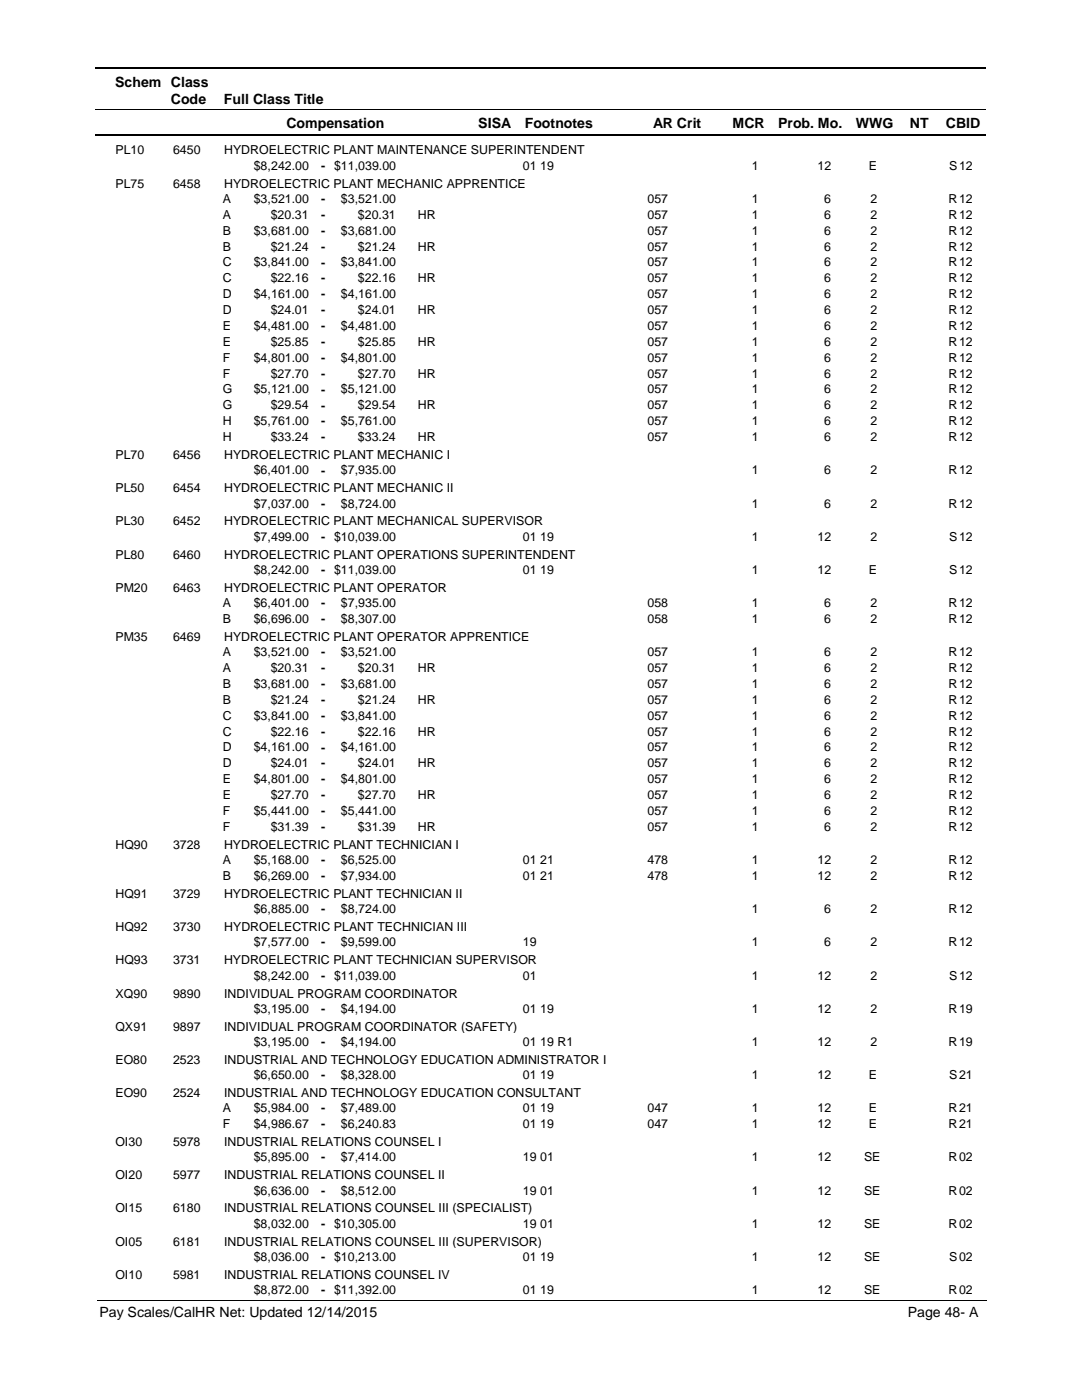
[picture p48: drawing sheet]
<svg xmlns="http://www.w3.org/2000/svg" width="216mm" height="279mm" viewBox="0 0 216 279" stroke-linecap="round" stroke-linejoin="round" font-family="sans-serif">
<defs><g id="words">
<g font-size="2.8">
<text x="23" y="17.3">Schem Class</text>
<text x="34.1" y="20.7">Code</text>
<text x="44.7" y="20.7">Full Class Title</text>
<text x="57.2" y="25.6">Compensation</text>
<text x="95.4" y="25.6">SISA</text>
<text x="104.7" y="25.6">Footnotes</text>
<text x="130.3" y="25.6">AR Crit</text>
<text x="146.2" y="25.6">MCR</text>
<text x="155.3" y="25.6">Prob. Mo.</text>
<text x="170.8" y="25.6">WWG</text>
<text x="181.5" y="25.6">NT</text>
<text x="188.7" y="25.6">CBID</text>
<text x="19.9" y="262.9">Pay Scales/CalHR Net: Updated 12/14/2015</text>
<text x="181.1" y="262.9">Page 48- A</text>
</g>
<g font-size="2.5">
<text x="23" y="30.8">PL10</text>
<text x="34.5" y="30.8">6450</text>
<text x="44.7" y="30.8">HYDROELECTRIC PLANT MAINTENANCE SUPERINTENDENT</text>
<text x="50.6" y="33.9">$8,242.00</text>
<text x="64.1" y="33.9">- $11,039.00</text>
<text x="104.3" y="33.9">01 19</text>
<text x="150" y="33.9">1</text>
<text x="163.1" y="33.9">12</text>
<text x="173.4" y="33.9">E</text>
<text x="189.4" y="33.9">S</text>
<text x="191.4" y="33.9">12</text>
<text x="23" y="37.4">PL75</text>
<text x="34.5" y="37.4">6458</text>
<text x="44.5" y="40.5">A</text>
<text x="44.7" y="37.4">HYDROELECTRIC PLANT MECHANIC APPRENTICE</text>
<text x="50.6" y="40.5">$3,521.00</text>
<text x="64.1" y="40.5">-</text>
<text x="68" y="40.5">$3,521.00</text>
<text x="129.2" y="40.5">057</text>
<text x="150" y="40.5">1</text>
<text x="164.5" y="40.5">6</text>
<text x="173.7" y="40.5">2</text>
<text x="189.3" y="40.5">R</text>
<text x="191.4" y="40.5">12</text>
<text x="44.5" y="43.6">A</text>
<text x="44.5" y="46.8">B</text>
<text x="50.6" y="46.8">$3,681.00</text>
<text x="54" y="43.6">$20.31</text>
<text x="64.1" y="43.7">-</text>
<text x="64.1" y="46.8">-</text>
<text x="68" y="46.8">$3,681.00</text>
<text x="71.4" y="43.6">$20.31</text>
<text x="83.4" y="43.6">HR</text>
<text x="129.2" y="46.8">057</text>
<text x="129.2" y="43.6">057</text>
<text x="150" y="43.6">1</text>
<text x="150" y="46.8">1</text>
<text x="164.5" y="43.6">6</text>
<text x="164.5" y="46.8">6</text>
<text x="173.7" y="46.8">2</text>
<text x="173.7" y="43.6">2</text>
<text x="189.3" y="43.6">R</text>
<text x="189.3" y="46.8">R</text>
<text x="191.4" y="43.6">12</text>
<text x="191.4" y="46.8">12</text>
<text x="44.5" y="50">B</text>
<text x="44.5" y="53.1">C</text>
<text x="50.6" y="53.1">$3,841.00</text>
<text x="54" y="50">$21.24</text>
<text x="64.1" y="50">-</text>
<text x="64.1" y="53.2">-</text>
<text x="68" y="53.1">$3,841.00</text>
<text x="71.4" y="50">$21.24</text>
<text x="83.4" y="50">HR</text>
<text x="129.2" y="53.1">057</text>
<text x="129.2" y="50">057</text>
<text x="150" y="50">1</text>
<text x="150" y="53.1">1</text>
<text x="164.5" y="50">6</text>
<text x="164.5" y="53.1">6</text>
<text x="173.7" y="53.1">2</text>
<text x="173.7" y="50">2</text>
<text x="189.3" y="50">R</text>
<text x="189.3" y="53.1">R</text>
<text x="191.4" y="50">12</text>
<text x="191.4" y="53.1">12</text>
<text x="44.5" y="56.3">C</text>
<text x="44.5" y="59.5">D</text>
<text x="50.6" y="59.5">$4,161.00</text>
<text x="54" y="56.3">$22.16</text>
<text x="64.1" y="56.4">-</text>
<text x="64.1" y="59.5">-</text>
<text x="68" y="59.5">$4,161.00</text>
<text x="71.4" y="56.3">$22.16</text>
<text x="83.4" y="56.3">HR</text>
<text x="129.2" y="59.5">057</text>
<text x="129.2" y="56.3">057</text>
<text x="150" y="56.3">1</text>
<text x="150" y="59.5">1</text>
<text x="164.5" y="56.3">6</text>
<text x="164.5" y="59.5">6</text>
<text x="173.7" y="59.5">2</text>
<text x="173.7" y="56.3">2</text>
<text x="189.3" y="56.3">R</text>
<text x="189.3" y="59.5">R</text>
<text x="191.4" y="56.3">12</text>
<text x="191.4" y="59.5">12</text>
<text x="44.5" y="62.7">D</text>
<text x="44.5" y="65.8">E</text>
<text x="50.6" y="65.8">$4,481.00</text>
<text x="54" y="62.7">$24.01</text>
<text x="64.1" y="62.7">-</text>
<text x="64.1" y="65.9">-</text>
<text x="68" y="65.8">$4,481.00</text>
<text x="71.4" y="62.7">$24.01</text>
<text x="83.4" y="62.7">HR</text>
<text x="129.2" y="65.8">057</text>
<text x="129.2" y="62.7">057</text>
<text x="150" y="62.7">1</text>
<text x="150" y="65.8">1</text>
<text x="164.5" y="62.7">6</text>
<text x="164.5" y="65.8">6</text>
<text x="173.7" y="65.8">2</text>
<text x="173.7" y="62.7">2</text>
<text x="189.3" y="62.7">R</text>
<text x="189.3" y="65.8">R</text>
<text x="191.4" y="62.7">12</text>
<text x="191.4" y="65.8">12</text>
<text x="44.5" y="69">E</text>
<text x="54" y="69">$25.85</text>
<text x="64.1" y="69">-</text>
<text x="71.4" y="69">$25.85</text>
<text x="83.4" y="69">HR</text>
<text x="129.2" y="69">057</text>
<text x="150" y="69">1</text>
<text x="164.5" y="69">6</text>
<text x="173.7" y="69">2</text>
<text x="189.3" y="69">R</text>
<text x="191.4" y="69">12</text>
<text x="44.5" y="72.2">F</text>
<text x="44.5" y="75.4">F</text>
<text x="50.6" y="72.2">$4,801.00</text>
<text x="54" y="75.4">$27.70</text>
<text x="64.1" y="72.2">-</text>
<text x="64.1" y="75.4">-</text>
<text x="68" y="72.2">$4,801.00</text>
<text x="71.4" y="75.4">$27.70</text>
<text x="83.4" y="75.4">HR</text>
<text x="129.2" y="72.2">057</text>
<text x="129.2" y="75.4">057</text>
<text x="150" y="75.4">1</text>
<text x="150" y="72.2">1</text>
<text x="164.5" y="72.2">6</text>
<text x="164.5" y="75.4">6</text>
<text x="173.7" y="72.2">2</text>
<text x="173.7" y="75.4">2</text>
<text x="189.3" y="75.4">R</text>
<text x="189.3" y="72.2">R</text>
<text x="191.4" y="72.2">12</text>
<text x="191.4" y="75.4">12</text>
<text x="44.5" y="78.5">G</text>
<text x="44.5" y="81.7">G</text>
<text x="50.6" y="78.5">$5,121.00</text>
<text x="54" y="81.7">$29.54</text>
<text x="64.1" y="78.5">-</text>
<text x="64.1" y="81.7">-</text>
<text x="68" y="78.5">$5,121.00</text>
<text x="71.4" y="81.7">$29.54</text>
<text x="83.4" y="81.7">HR</text>
<text x="129.2" y="78.5">057</text>
<text x="129.2" y="81.7">057</text>
<text x="150" y="81.7">1</text>
<text x="150" y="78.5">1</text>
<text x="164.5" y="78.5">6</text>
<text x="164.5" y="81.7">6</text>
<text x="173.7" y="78.5">2</text>
<text x="173.7" y="81.7">2</text>
<text x="189.3" y="81.7">R</text>
<text x="189.3" y="78.5">R</text>
<text x="191.4" y="78.5">12</text>
<text x="191.4" y="81.7">12</text>
<text x="44.5" y="84.9">H</text>
<text x="44.5" y="88">H</text>
<text x="50.6" y="84.9">$5,761.00</text>
<text x="54" y="88">$33.24</text>
<text x="64.1" y="84.9">-</text>
<text x="64.1" y="88.1">-</text>
<text x="68" y="84.9">$5,761.00</text>
<text x="71.4" y="88">$33.24</text>
<text x="83.4" y="88">HR</text>
<text x="129.2" y="84.9">057</text>
<text x="129.2" y="88">057</text>
<text x="150" y="88">1</text>
<text x="150" y="84.9">1</text>
<text x="164.5" y="84.9">6</text>
<text x="164.5" y="88">6</text>
<text x="173.7" y="84.9">2</text>
<text x="173.7" y="88">2</text>
<text x="189.3" y="88">R</text>
<text x="189.3" y="84.9">R</text>
<text x="191.4" y="84.9">12</text>
<text x="191.4" y="88">12</text>
<text x="23" y="91.6">PL70</text>
<text x="34.5" y="91.6">6456</text>
<text x="44.7" y="91.6">HYDROELECTRIC PLANT MECHANIC I</text>
<text x="50.6" y="94.7">$6,401.00</text>
<text x="64.1" y="94.7">-</text>
<text x="68" y="94.7">$7,935.00</text>
<text x="150" y="94.7">1</text>
<text x="164.5" y="94.7">6</text>
<text x="173.7" y="94.7">2</text>
<text x="189.3" y="94.7">R</text>
<text x="191.4" y="94.7">12</text>
<text x="23" y="98.3">PL50</text>
<text x="34.5" y="98.3">6454</text>
<text x="44.7" y="98.3">HYDROELECTRIC PLANT MECHANIC II</text>
<text x="50.6" y="101.3">$7,037.00</text>
<text x="64.1" y="101.3">-</text>
<text x="68" y="101.3">$8,724.00</text>
<text x="150" y="101.3">1</text>
<text x="164.5" y="101.3">6</text>
<text x="173.7" y="101.3">2</text>
<text x="189.3" y="101.3">R</text>
<text x="191.4" y="101.3">12</text>
<text x="23" y="104.9">PL30</text>
<text x="34.5" y="104.9">6452</text>
<text x="44.7" y="104.9">HYDROELECTRIC PLANT MECHANICAL SUPERVISOR</text>
<text x="50.6" y="107.9">$7,499.00</text>
<text x="64.1" y="107.9">- $10,039.00</text>
<text x="104.3" y="107.9">01 19</text>
<text x="150" y="107.9">1</text>
<text x="163.1" y="107.9">12</text>
<text x="173.7" y="107.9">2</text>
<text x="189.4" y="107.9">S</text>
<text x="191.4" y="107.9">12</text>
<text x="23" y="111.5">PL80</text>
<text x="34.5" y="111.5">6460</text>
<text x="44.7" y="111.5">HYDROELECTRIC PLANT OPERATIONS SUPERINTENDENT</text>
<text x="23" y="118.1">PM20</text>
<text x="34.5" y="118.1">6463</text>
<text x="44.7" y="118.1">HYDROELECTRIC PLANT OPERATOR</text>
<text x="50.6" y="114.5">$8,242.00</text>
<text x="64.1" y="114.6">- $11,039.00</text>
<text x="104.3" y="114.5">01 19</text>
<text x="150" y="114.5">1</text>
<text x="163.1" y="114.5">12</text>
<text x="173.4" y="114.5">E</text>
<text x="189.4" y="114.5">S</text>
<text x="191.4" y="114.5">12</text>
<text x="44.5" y="121.2">A</text>
<text x="44.5" y="124.3">B</text>
<text x="50.6" y="121.2">$6,401.00</text>
<text x="50.6" y="124.3">$6,696.00</text>
<text x="64.1" y="121.2">-</text>
<text x="64.1" y="124.4">-</text>
<text x="68" y="121.2">$7,935.00</text>
<text x="68" y="124.3">$8,307.00</text>
<text x="129.2" y="121.2">058</text>
<text x="129.2" y="124.3">058</text>
<text x="150" y="121.2">1</text>
<text x="150" y="124.3">1</text>
<text x="164.5" y="121.2">6</text>
<text x="164.5" y="124.3">6</text>
<text x="173.7" y="121.2">2</text>
<text x="173.7" y="124.3">2</text>
<text x="189.3" y="121.2">R</text>
<text x="189.3" y="124.3">R</text>
<text x="191.4" y="121.2">12</text>
<text x="191.4" y="124.3">12</text>
<text x="23" y="127.9">PM35</text>
<text x="34.5" y="127.9">6469</text>
<text x="44.5" y="130.9">A</text>
<text x="44.7" y="127.9">HYDROELECTRIC PLANT OPERATOR APPRENTICE</text>
<text x="50.6" y="130.9">$3,521.00</text>
<text x="64.1" y="131">-</text>
<text x="68" y="130.9">$3,521.00</text>
<text x="129.2" y="130.9">057</text>
<text x="150" y="130.9">1</text>
<text x="164.5" y="130.9">6</text>
<text x="173.7" y="130.9">2</text>
<text x="189.3" y="130.9">R</text>
<text x="191.4" y="130.9">12</text>
<text x="44.5" y="134.1">A</text>
<text x="44.5" y="137.3">B</text>
<text x="50.6" y="137.3">$3,681.00</text>
<text x="54" y="134.1">$20.31</text>
<text x="64.1" y="134.1">-</text>
<text x="64.1" y="137.3">-</text>
<text x="68" y="137.3">$3,681.00</text>
<text x="71.4" y="134.1">$20.31</text>
<text x="83.4" y="134.1">HR</text>
<text x="129.2" y="137.3">057</text>
<text x="129.2" y="134.1">057</text>
<text x="150" y="134.1">1</text>
<text x="150" y="137.3">1</text>
<text x="164.5" y="134.1">6</text>
<text x="164.5" y="137.3">6</text>
<text x="173.7" y="137.3">2</text>
<text x="173.7" y="134.1">2</text>
<text x="189.3" y="134.1">R</text>
<text x="189.3" y="137.3">R</text>
<text x="191.4" y="134.1">12</text>
<text x="191.4" y="137.3">12</text>
<text x="44.5" y="140.5">B</text>
<text x="44.5" y="143.6">C</text>
<text x="50.6" y="143.6">$3,841.00</text>
<text x="54" y="140.5">$21.24</text>
<text x="64.1" y="140.5">-</text>
<text x="64.1" y="143.7">-</text>
<text x="68" y="143.6">$3,841.00</text>
<text x="71.4" y="140.5">$21.24</text>
<text x="83.4" y="140.5">HR</text>
<text x="129.2" y="143.6">057</text>
<text x="129.2" y="140.5">057</text>
<text x="150" y="140.5">1</text>
<text x="150" y="143.6">1</text>
<text x="164.5" y="140.5">6</text>
<text x="164.5" y="143.6">6</text>
<text x="173.7" y="143.6">2</text>
<text x="173.7" y="140.5">2</text>
<text x="189.3" y="140.5">R</text>
<text x="189.3" y="143.6">R</text>
<text x="191.4" y="140.5">12</text>
<text x="191.4" y="143.6">12</text>
<text x="44.5" y="146.8">C</text>
<text x="44.5" y="150">D</text>
<text x="50.6" y="150">$4,161.00</text>
<text x="54" y="146.8">$22.16</text>
<text x="64.1" y="146.8">-</text>
<text x="64.1" y="150">-</text>
<text x="68" y="150">$4,161.00</text>
<text x="71.4" y="146.8">$22.16</text>
<text x="83.4" y="146.8">HR</text>
<text x="129.2" y="150">057</text>
<text x="129.2" y="146.8">057</text>
<text x="150" y="146.8">1</text>
<text x="150" y="150">1</text>
<text x="164.5" y="146.8">6</text>
<text x="164.5" y="150">6</text>
<text x="173.7" y="150">2</text>
<text x="173.7" y="146.8">2</text>
<text x="189.3" y="146.8">R</text>
<text x="189.3" y="150">R</text>
<text x="191.4" y="146.8">12</text>
<text x="191.4" y="150">12</text>
<text x="44.5" y="153.1">D</text>
<text x="54" y="153.1">$24.01</text>
<text x="64.1" y="153.2">-</text>
<text x="71.4" y="153.1">$24.01</text>
<text x="83.4" y="153.1">HR</text>
<text x="129.2" y="153.1">057</text>
<text x="150" y="153.1">1</text>
<text x="164.5" y="153.1">6</text>
<text x="173.7" y="153.1">2</text>
<text x="189.3" y="153.1">R</text>
<text x="191.4" y="153.1">12</text>
<text x="44.5" y="156.3">E</text>
<text x="44.5" y="159.5">E</text>
<text x="50.6" y="156.3">$4,801.00</text>
<text x="54" y="159.5">$27.70</text>
<text x="64.1" y="156.3">-</text>
<text x="64.1" y="159.5">-</text>
<text x="68" y="156.3">$4,801.00</text>
<text x="71.4" y="159.5">$27.70</text>
<text x="83.4" y="159.5">HR</text>
<text x="129.2" y="156.3">057</text>
<text x="129.2" y="159.5">057</text>
<text x="150" y="159.5">1</text>
<text x="150" y="156.3">1</text>
<text x="164.5" y="156.3">6</text>
<text x="164.5" y="159.5">6</text>
<text x="173.7" y="156.3">2</text>
<text x="173.7" y="159.5">2</text>
<text x="189.3" y="159.5">R</text>
<text x="189.3" y="156.3">R</text>
<text x="191.4" y="156.3">12</text>
<text x="191.4" y="159.5">12</text>
<text x="44.5" y="162.6">F</text>
<text x="44.5" y="165.8">F</text>
<text x="50.6" y="162.6">$5,441.00</text>
<text x="54" y="165.8">$31.39</text>
<text x="64.1" y="162.7">-</text>
<text x="64.1" y="165.8">-</text>
<text x="68" y="162.6">$5,441.00</text>
<text x="71.4" y="165.8">$31.39</text>
<text x="83.4" y="165.8">HR</text>
<text x="129.2" y="162.6">057</text>
<text x="129.2" y="165.8">057</text>
<text x="150" y="165.8">1</text>
<text x="150" y="162.6">1</text>
<text x="164.5" y="162.6">6</text>
<text x="164.5" y="165.8">6</text>
<text x="173.7" y="162.6">2</text>
<text x="173.7" y="165.8">2</text>
<text x="189.3" y="165.8">R</text>
<text x="189.3" y="162.6">R</text>
<text x="191.4" y="162.6">12</text>
<text x="191.4" y="165.8">12</text>
<text x="23" y="169.4">HQ90</text>
<text x="34.5" y="169.4">3728</text>
<text x="44.5" y="172.4">A</text>
<text x="44.7" y="169.4">HYDROELECTRIC PLANT TECHNICIAN I</text>
<text x="50.6" y="172.4">$5,168.00</text>
<text x="64.1" y="172.5">-</text>
<text x="68" y="172.4">$6,525.00</text>
<text x="104.3" y="172.4">01 21</text>
<text x="129.2" y="172.4">478</text>
<text x="150" y="172.4">1</text>
<text x="163.1" y="172.4">12</text>
<text x="173.7" y="172.4">2</text>
<text x="189.3" y="172.4">R</text>
<text x="191.4" y="172.4">12</text>
<text x="23" y="179.2">HQ91</text>
<text x="34.5" y="179.2">3729</text>
<text x="44.5" y="175.6">B</text>
<text x="44.7" y="179.2">HYDROELECTRIC PLANT TECHNICIAN II</text>
<text x="50.6" y="175.6">$6,269.00</text>
<text x="64.1" y="175.6">-</text>
<text x="68" y="175.6">$7,934.00</text>
<text x="104.3" y="175.6">01 21</text>
<text x="129.2" y="175.6">478</text>
<text x="150" y="175.6">1</text>
<text x="163.1" y="175.6">12</text>
<text x="173.7" y="175.6">2</text>
<text x="189.3" y="175.6">R</text>
<text x="191.4" y="175.6">12</text>
<text x="23" y="185.8">HQ92</text>
<text x="34.5" y="185.8">3730</text>
<text x="44.7" y="185.8">HYDROELECTRIC PLANT TECHNICIAN III</text>
<text x="50.6" y="182.2">$6,885.00</text>
<text x="64.1" y="182.3">-</text>
<text x="68" y="182.2">$8,724.00</text>
<text x="150" y="182.2">1</text>
<text x="164.5" y="182.2">6</text>
<text x="173.7" y="182.2">2</text>
<text x="189.3" y="182.2">R</text>
<text x="191.4" y="182.2">12</text>
<text x="50.6" y="188.8">$7,577.00</text>
<text x="64.1" y="188.9">-</text>
<text x="68" y="188.8">$9,599.00</text>
<text x="104.3" y="188.8">19</text>
<text x="150" y="188.8">1</text>
<text x="164.5" y="188.8">6</text>
<text x="173.7" y="188.8">2</text>
<text x="189.3" y="188.8">R</text>
<text x="191.4" y="188.8">12</text>
<text x="23" y="192.4">HQ93</text>
<text x="34.5" y="192.4">3731</text>
<text x="44.7" y="192.4">HYDROELECTRIC PLANT TECHNICIAN SUPERVISOR</text>
<text x="50.6" y="195.5">$8,242.00</text>
<text x="64.1" y="195.5">- $11,039.00</text>
<text x="104.3" y="195.5">01</text>
<text x="150" y="195.5">1</text>
<text x="163.1" y="195.5">12</text>
<text x="173.7" y="195.5">2</text>
<text x="189.4" y="195.5">S</text>
<text x="191.4" y="195.5">12</text>
<text x="23" y="199.1">XQ90</text>
<text x="34.5" y="199.1">9890</text>
<text x="44.7" y="199.1">INDIVIDUAL PROGRAM COORDINATOR</text>
<text x="50.6" y="202.1">$3,195.00</text>
<text x="64.1" y="202.1">-</text>
<text x="68" y="202.1">$4,194.00</text>
<text x="104.3" y="202.1">01 19</text>
<text x="150" y="202.1">1</text>
<text x="163.1" y="202.1">12</text>
<text x="173.7" y="202.1">2</text>
<text x="189.3" y="202.1">R</text>
<text x="191.4" y="202.1">19</text>
<text x="23" y="205.7">QX91</text>
<text x="34.5" y="205.7">9897</text>
<text x="44.7" y="205.7">INDIVIDUAL PROGRAM COORDINATOR (SAFETY)</text>
<text x="50.6" y="208.7">$3,195.00</text>
<text x="64.1" y="208.7">-</text>
<text x="68" y="208.7">$4,194.00</text>
<text x="104.3" y="208.7">01 19 R1</text>
<text x="150" y="208.7">1</text>
<text x="163.1" y="208.7">12</text>
<text x="173.7" y="208.7">2</text>
<text x="189.3" y="208.7">R</text>
<text x="191.4" y="208.7">19</text>
<text x="23" y="212.3">EO80</text>
<text x="34.5" y="212.3">2523</text>
<text x="44.7" y="212.3">INDUSTRIAL AND TECHNOLOGY EDUCATION ADMINISTRATOR I</text>
<text x="50.6" y="215.3">$6,650.00</text>
<text x="64.1" y="215.4">-</text>
<text x="68" y="215.3">$8,328.00</text>
<text x="104.3" y="215.3">01 19</text>
<text x="150" y="215.3">1</text>
<text x="163.1" y="215.3">12</text>
<text x="173.4" y="215.3">E</text>
<text x="189.4" y="215.3">S</text>
<text x="191.4" y="215.3">21</text>
<text x="23" y="218.9">EO90</text>
<text x="34.5" y="218.9">2524</text>
<text x="44.5" y="222">A</text>
<text x="44.7" y="218.9">INDUSTRIAL AND TECHNOLOGY EDUCATION CONSULTANT</text>
<text x="50.6" y="222">$5,984.00</text>
<text x="64.1" y="222">-</text>
<text x="68" y="222">$7,489.00</text>
<text x="104.3" y="222">01 19</text>
<text x="129.2" y="222">047</text>
<text x="150" y="222">1</text>
<text x="163.1" y="222">12</text>
<text x="173.4" y="222">E</text>
<text x="189.3" y="222">R</text>
<text x="191.4" y="222">21</text>
<text x="44.5" y="225.1">F</text>
<text x="50.6" y="225.1">$4,986.67</text>
<text x="64.1" y="225.2">-</text>
<text x="68" y="225.1">$6,240.83</text>
<text x="104.3" y="225.1">01 19</text>
<text x="129.2" y="225.1">047</text>
<text x="150" y="225.1">1</text>
<text x="163.1" y="225.1">12</text>
<text x="173.4" y="225.1">E</text>
<text x="189.3" y="225.1">R</text>
<text x="191.4" y="225.1">21</text>
<text x="23" y="228.7">OI30</text>
<text x="34.5" y="228.7">5978</text>
<text x="44.7" y="228.7">INDUSTRIAL RELATIONS COUNSEL I</text>
<text x="50.6" y="231.8">$5,895.00</text>
<text x="64.1" y="231.8">-</text>
<text x="68" y="231.8">$7,414.00</text>
<text x="104.3" y="231.8">19 01</text>
<text x="150" y="231.8">1</text>
<text x="163.1" y="231.8">12</text>
<text x="172.4" y="231.8">SE</text>
<text x="189.3" y="231.8">R</text>
<text x="191.4" y="231.8">02</text>
<text x="23" y="235.3">OI20</text>
<text x="34.5" y="235.3">5977</text>
<text x="44.7" y="235.3">INDUSTRIAL RELATIONS COUNSEL II</text>
<text x="50.6" y="238.4">$6,636.00</text>
<text x="64.1" y="238.4">-</text>
<text x="68" y="238.4">$8,512.00</text>
<text x="104.3" y="238.4">19 01</text>
<text x="150" y="238.4">1</text>
<text x="163.1" y="238.4">12</text>
<text x="172.4" y="238.4">SE</text>
<text x="189.3" y="238.4">R</text>
<text x="191.4" y="238.4">02</text>
<text x="23" y="242">OI15</text>
<text x="34.5" y="242">6180</text>
<text x="44.7" y="242">INDUSTRIAL RELATIONS COUNSEL III (SPECIALIST)</text>
<text x="50.6" y="245">$8,032.00</text>
<text x="64.1" y="245">- $10,305.00</text>
<text x="104.3" y="245">19 01</text>
<text x="150" y="245">1</text>
<text x="163.1" y="245">12</text>
<text x="172.4" y="245">SE</text>
<text x="189.3" y="245">R</text>
<text x="191.4" y="245">02</text>
<text x="23" y="248.6">OI05</text>
<text x="34.5" y="248.6">6181</text>
<text x="44.7" y="248.6">INDUSTRIAL RELATIONS COUNSEL III (SUPERVISOR)</text>
<text x="50.6" y="251.6">$8,036.00</text>
<text x="64.1" y="251.7">- $10,213.00</text>
<text x="104.3" y="251.6">01 19</text>
<text x="150" y="251.6">1</text>
<text x="163.1" y="251.6">12</text>
<text x="172.4" y="251.6">SE</text>
<text x="189.4" y="251.6">S</text>
<text x="191.4" y="251.6">02</text>
<text x="23" y="255.2">OI10</text>
<text x="34.5" y="255.2">5981</text>
<text x="44.7" y="255.2">INDUSTRIAL RELATIONS COUNSEL IV</text>
<text x="50.6" y="258.3">$8,872.00</text>
<text x="64.1" y="258.3">- $11,392.00</text>
<text x="104.3" y="258.3">01 19</text>
<text x="150" y="258.3">1</text>
<text x="163.1" y="258.3">12</text>
<text x="172.4" y="258.3">SE</text>
<text x="189.3" y="258.3">R</text>
<text x="191.4" y="258.3">02</text>
</g>
</g></defs>
<path d="M19 13.5h177.8M19 27h177.8" fill="none" stroke="#000" stroke-width=".36"/>
<path d="M19 21.8h177.8" fill="none" stroke="#000" stroke-width=".2"/>
<g fill="#fff">
<path d="M46.9 31.2h16.3v3h-16.3z"/>
<path d="M191 31.2h4.2v3h-4.2z"/>
<path d="M46.9 37.8h16.3v3h-16.3z"/>
<path d="M191 37.8h4.2v3h-4.2z"/>
<path d="M46.9 41h16.3v3h-16.3z"/>
<path d="M191 41h4.2v3h-4.2z"/>
<path d="M46.9 44.2h16.3v3h-16.3z"/>
<path d="M191 44.2h4.2v3h-4.2z"/>
<path d="M46.9 47.4h16.3v2.9h-16.3z"/>
<path d="M191 47.4h4.2v2.9h-4.2z"/>
<path d="M46.9 50.5h16.3v3h-16.3z"/>
<path d="M191 50.5h4.2v3h-4.2z"/>
<path d="M46.9 53.7h16.3v3h-16.3z"/>
<path d="M191 53.7h4.2v3h-4.2z"/>
<path d="M46.9 56.9h16.3v2.9h-16.3z"/>
<path d="M191 56.9h4.2v2.9h-4.2z"/>
<path d="M46.9 60h16.3v3h-16.3z"/>
<path d="M191 60h4.2v3h-4.2z"/>
<path d="M46.9 63.2h16.3v3h-16.3z"/>
<path d="M191 63.2h4.2v3h-4.2z"/>
<path d="M46.9 66.4h16.3v3h-16.3z"/>
<path d="M191 66.4h4.2v3h-4.2z"/>
<path d="M46.9 69.6h16.3v2.9h-16.3z"/>
<path d="M191 69.6h4.2v2.9h-4.2z"/>
<path d="M46.9 72.7h16.3v3h-16.3z"/>
<path d="M191 72.7h4.2v3h-4.2z"/>
<path d="M46.9 75.9h16.3v3h-16.3z"/>
<path d="M191 75.9h4.2v3h-4.2z"/>
<path d="M46.9 79.1h16.3v2.9h-16.3z"/>
<path d="M191 79.1h4.2v2.9h-4.2z"/>
<path d="M46.9 82.2h16.3v3h-16.3z"/>
<path d="M191 82.2h4.2v3h-4.2z"/>
<path d="M46.9 85.4h16.3v3h-16.3z"/>
<path d="M191 85.4h4.2v3h-4.2z"/>
<path d="M46.9 92h16.3v3h-16.3z"/>
<path d="M191 92h4.2v3h-4.2z"/>
<path d="M46.9 98.7h16.3v2.9h-16.3z"/>
<path d="M191 98.7h4.2v2.9h-4.2z"/>
<path d="M46.9 105.3h16.3v2.9h-16.3z"/>
<path d="M191 105.3h4.2v2.9h-4.2z"/>
<path d="M46.9 111.9h16.3v3h-16.3z"/>
<path d="M191 111.9h4.2v3h-4.2z"/>
<path d="M46.9 118.5h16.3v3h-16.3z"/>
<path d="M191 118.5h4.2v3h-4.2z"/>
<path d="M46.9 121.7h16.3v3h-16.3z"/>
<path d="M191 121.7h4.2v3h-4.2z"/>
<path d="M46.9 128.3h16.3v3h-16.3z"/>
<path d="M191 128.3h4.2v3h-4.2z"/>
<path d="M46.9 131.5h16.3v3h-16.3z"/>
<path d="M191 131.5h4.2v3h-4.2z"/>
<path d="M46.9 134.7h16.3v2.9h-16.3z"/>
<path d="M191 134.7h4.2v2.9h-4.2z"/>
<path d="M46.9 137.8h16.3v3h-16.3z"/>
<path d="M191 137.8h4.2v3h-4.2z"/>
<path d="M46.9 141h16.3v3h-16.3z"/>
<path d="M191 141h4.2v3h-4.2z"/>
<path d="M46.9 144.2h16.3v3h-16.3z"/>
<path d="M191 144.2h4.2v3h-4.2z"/>
<path d="M46.9 147.3h16.3v3h-16.3z"/>
<path d="M191 147.3h4.2v3h-4.2z"/>
<path d="M46.9 150.5h16.3v3h-16.3z"/>
<path d="M191 150.5h4.2v3h-4.2z"/>
<path d="M46.9 153.7h16.3v3h-16.3z"/>
<path d="M191 153.7h4.2v3h-4.2z"/>
<path d="M46.9 156.8h16.3v3h-16.3z"/>
<path d="M191 156.8h4.2v3h-4.2z"/>
<path d="M46.9 160h16.3v3h-16.3z"/>
<path d="M191 160h4.2v3h-4.2z"/>
<path d="M46.9 163.2h16.3v3h-16.3z"/>
<path d="M191 163.2h4.2v3h-4.2z"/>
<path d="M46.9 169.8h16.3v3h-16.3z"/>
<path d="M191 169.8h4.2v3h-4.2z"/>
<path d="M46.9 173h16.3v3h-16.3z"/>
<path d="M191 173h4.2v3h-4.2z"/>
<path d="M46.9 179.6h16.3v3h-16.3z"/>
<path d="M191 179.6h4.2v3h-4.2z"/>
<path d="M46.9 186.2h16.3v3h-16.3z"/>
<path d="M191 186.2h4.2v3h-4.2z"/>
<path d="M46.9 192.9h16.3v2.9h-16.3z"/>
<path d="M191 192.9h4.2v2.9h-4.2z"/>
<path d="M46.9 199.5h16.3v3h-16.3z"/>
<path d="M191 199.5h4.2v3h-4.2z"/>
<path d="M46.9 206.1h16.3v3h-16.3z"/>
<path d="M191 206.1h4.2v3h-4.2z"/>
<path d="M46.9 212.7h16.3v3h-16.3z"/>
<path d="M191 212.7h4.2v3h-4.2z"/>
<path d="M46.9 219.4h16.3v2.9h-16.3z"/>
<path d="M191 219.4h4.2v2.9h-4.2z"/>
<path d="M46.9 222.5h16.3v3h-16.3z"/>
<path d="M191 222.5h4.2v3h-4.2z"/>
<path d="M46.9 229.1h16.3v3h-16.3z"/>
<path d="M191 229.1h4.2v3h-4.2z"/>
<path d="M46.9 235.8h16.3v2.9h-16.3z"/>
<path d="M191 235.8h4.2v2.9h-4.2z"/>
<path d="M46.9 242.4h16.3v3h-16.3z"/>
<path d="M191 242.4h4.2v3h-4.2z"/>
<path d="M46.9 249h16.3v3h-16.3z"/>
<path d="M191 249h4.2v3h-4.2z"/>
<path d="M46.9 255.6h16.3v3h-16.3z"/>
<path d="M191 255.6h4.2v3h-4.2z"/>
</g>
<path d="M19.4 259.6h177.4" fill="none" stroke="#000" stroke-width=".2"/>
<use href="#words"/>
</svg>
